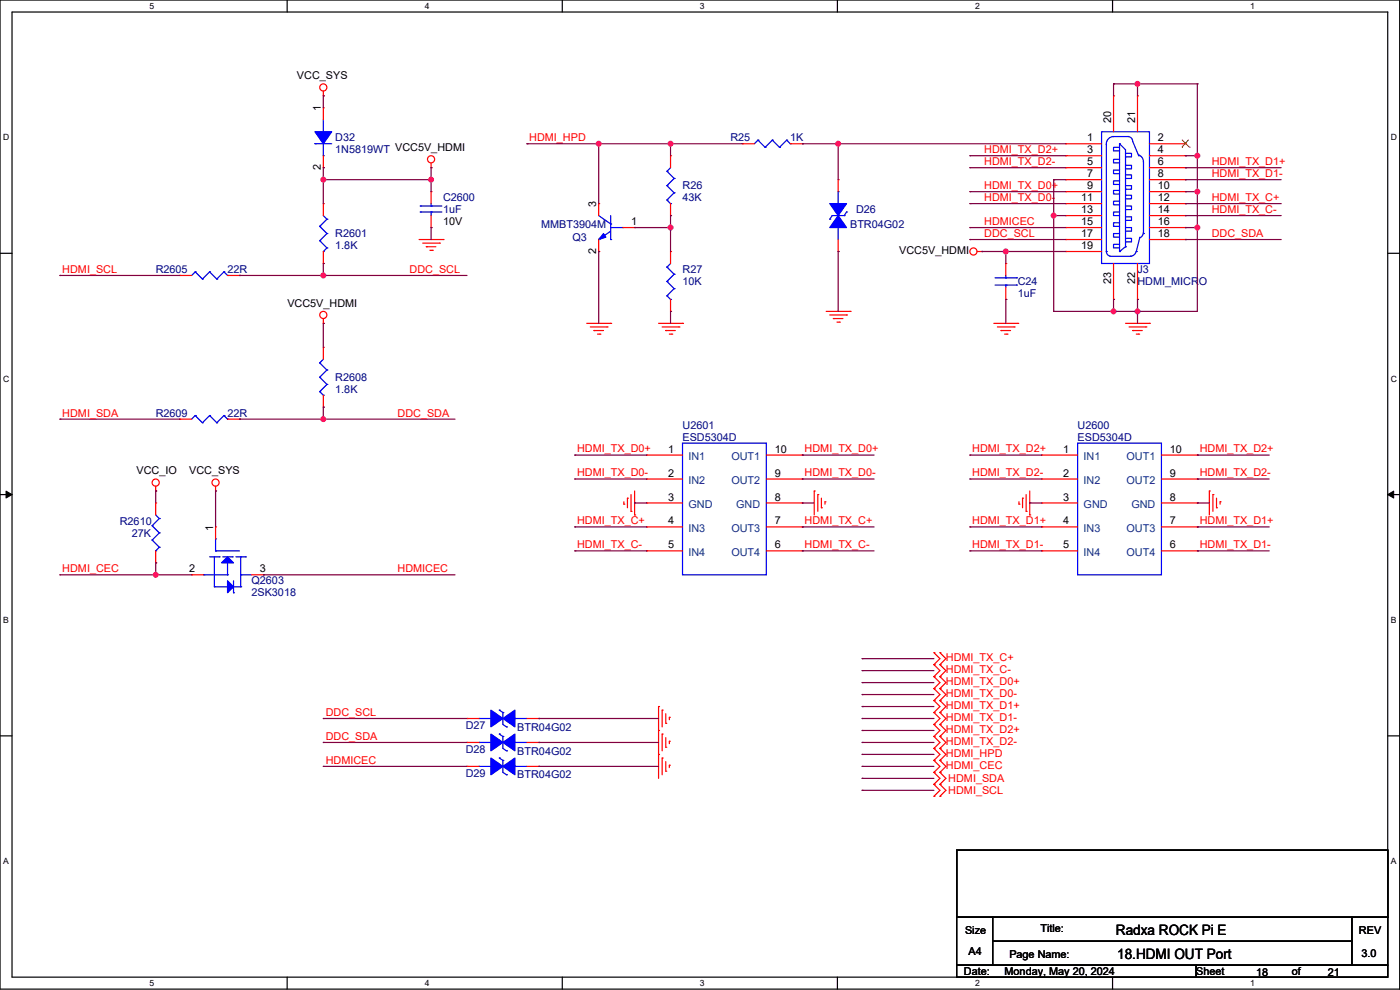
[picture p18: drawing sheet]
<svg xmlns="http://www.w3.org/2000/svg" width="594mm" height="420mm" viewBox="0 0 594 420" stroke-linecap="round" stroke-linejoin="round" font-family="sans-serif">
<defs><g id="words">
<g font-size="6.1">
<text x="473.5" y="396.7">Radxa ROCK Pi E</text>
<text x="474" y="406.9">18.HDMI OUT Port</text>
</g>
<g font-size="4.6">
<text x="126" y="33.6">VCC_SYS</text>
<text x="136.1" y="47.3" transform="rotate(-90 136.1 47.3)">1</text>
<text x="471.4" y="52.3" transform="rotate(-90 471.4 52.3)">20</text>
<text x="481.6" y="52.3" transform="rotate(-90 481.6 52.3)">21</text>
<text x="461.3" y="59.9">1</text>
<text x="491.3" y="59.9">2</text>
<text x="461.3" y="65">3</text>
<text x="491.3" y="65">4</text>
<text x="461.3" y="70.1">5</text>
<text x="491.3" y="70.1">6</text>
<text x="136.1" y="72.2" transform="rotate(-90 136.1 72.2)">2</text>
<text x="461.3" y="75.2">7</text>
<text x="491.3" y="75.2">8</text>
<text x="461.3" y="80.3">9</text>
<text x="491.3" y="80.3">10</text>
<text x="253" y="87.9" transform="rotate(-90 253 87.9)">3</text>
<text x="458.7" y="85.3">11</text>
<text x="491.3" y="85.3">12</text>
<text x="188" y="95.6">10V</text>
<text x="267.7" y="95.5">1</text>
<text x="458.7" y="90.4">13</text>
<text x="458.7" y="95.5">15</text>
<text x="491.3" y="90.4">14</text>
<text x="491.3" y="95.5">16</text>
<text x="458.7" y="100.6">17</text>
<text x="491.3" y="100.6">18</text>
<text x="253" y="107.7" transform="rotate(-90 253 107.7)">2</text>
<text x="381.5" y="107.8">VCC5V_HDMI</text>
<text x="458.7" y="105.7">19</text>
<text x="471.4" y="120.5" transform="rotate(-90 471.4 120.5)">23</text>
<text x="481.6" y="120.5" transform="rotate(-90 481.6 120.5)">22</text>
<text x="121.9" y="130.1">VCC5V_HDMI</text>
<text x="283.5" y="192">1</text>
<text x="328.7" y="192">10</text>
<text x="451.1" y="192">1</text>
<text x="496.3" y="192">10</text>
<text x="57.9" y="201.2">VCC_IO</text>
<text x="80.3" y="201.2">VCC_SYS</text>
<text x="283.5" y="202.2">2</text>
<text x="328.7" y="202.2">9</text>
<text x="451.1" y="202.2">2</text>
<text x="496.3" y="202.2">9</text>
<text x="283.5" y="212.3">3</text>
<text x="328.7" y="212.3">8</text>
<text x="451.1" y="212.3">3</text>
<text x="496.3" y="212.3">8</text>
<text x="90.4" y="225.1" transform="rotate(-90 90.4 225.1)">1</text>
<text x="283.5" y="222.5">4</text>
<text x="328.7" y="222.5">7</text>
<text x="451.1" y="222.5">4</text>
<text x="496.3" y="222.5">7</text>
<text x="283.5" y="232.7">5</text>
<text x="328.7" y="232.7">6</text>
<text x="451.1" y="232.7">5</text>
<text x="496.3" y="232.7">6</text>
<text x="80.3" y="242.8">2</text>
<text x="110.3" y="242.8">3</text>
<text x="441.5" y="395.3">Title:</text>
<text x="409.5" y="396.3">Size</text>
<text x="576.6" y="396.3">REV</text>
<text x="411" y="404.9">A4</text>
<text x="428.3" y="406.5">Page Name:</text>
<text x="577.6" y="406">3.0</text>
<text x="409" y="413.6">Date:</text>
<text x="426.2" y="413.6">Monday, May 20, 2024</text>
<text x="507.5" y="413.6">Sheet</text>
<text x="548.1" y="413.6">of</text>
<text x="532.9" y="414.1">18</text>
<text x="563.4" y="414.1">21</text>
</g>
<g font-size="4.6" fill="#f00">
<text x="224.6" y="59.9">HDMI_HPD</text>
<text x="417.6" y="64.9">HDMI_TX_D2+</text>
<text x="417.6" y="70">HDMI_TX_D2-</text>
<text x="514.1" y="70">HDMI_TX_D1+</text>
<text x="514.1" y="75.1">HDMI_TX_D1-</text>
<text x="417.6" y="80.2">HDMI_TX_D0+</text>
<text x="417.6" y="85.3">HDMI_TX_D0-</text>
<text x="514.1" y="85.3">HDMI_TX_C+</text>
<text x="417.6" y="95.5">HDMICEC</text>
<text x="514.1" y="90.3">HDMI_TX_C-</text>
<text x="417.6" y="100.5">DDC_SCL</text>
<text x="514.1" y="100.5">DDC_SDA</text>
<text x="26.4" y="115.7">HDMI_SCL</text>
<text x="173.8" y="115.7">DDC_SCL</text>
<text x="26.4" y="176.7">HDMI_SDA</text>
<text x="168.7" y="176.7">DDC_SDA</text>
<text x="244.9" y="191.9">HDMI_TX_D0+</text>
<text x="341.4" y="191.9">HDMI_TX_D0+</text>
<text x="412.5" y="191.9">HDMI_TX_D2+</text>
<text x="509" y="191.9">HDMI_TX_D2+</text>
<text x="244.9" y="202.1">HDMI_TX_D0-</text>
<text x="341.4" y="202.1">HDMI_TX_D0-</text>
<text x="412.5" y="202.1">HDMI_TX_D2-</text>
<text x="509" y="202.1">HDMI_TX_D2-</text>
<text x="244.9" y="222.4">HDMI_TX_C+</text>
<text x="341.4" y="222.4">HDMI_TX_C+</text>
<text x="412.5" y="222.4">HDMI_TX_D1+</text>
<text x="509" y="222.4">HDMI_TX_D1+</text>
<text x="244.9" y="232.6">HDMI_TX_C-</text>
<text x="341.4" y="232.6">HDMI_TX_C-</text>
<text x="412.5" y="232.6">HDMI_TX_D1-</text>
<text x="509" y="232.6">HDMI_TX_D1-</text>
<text x="26.4" y="242.7">HDMI_CEC</text>
<text x="168.7" y="242.8">HDMICEC</text>
<text x="401.3" y="280.5">HDMI_TX_C+</text>
<text x="401.3" y="285.6">HDMI_TX_C-</text>
<text x="401.3" y="290.6">HDMI_TX_D0+</text>
<text x="401.3" y="295.7">HDMI_TX_D0-</text>
<text x="138.2" y="303.7">DDC_SCL</text>
<text x="401.3" y="300.8">HDMI_TX_D1+</text>
<text x="401.3" y="305.9">HDMI_TX_D1-</text>
<text x="401.3" y="311">HDMI_TX_D2+</text>
<text x="138.2" y="313.9">DDC_SDA</text>
<text x="401.3" y="316">HDMI_TX_D2-</text>
<text x="401.3" y="321.1">HDMI_HPD</text>
<text x="138.2" y="324.1">HDMICEC</text>
<text x="401.3" y="326.2">HDMI_CEC</text>
<text x="402.4" y="331.8">HDMI_SDA</text>
<text x="402.4" y="336.9">HDMI_SCL</text>
</g>
<g font-size="4.6" fill="#000080">
<text x="142.3" y="60">D32</text>
<text x="142.3" y="65.1">1N5819WT VCC5V_HDMI</text>
<text x="309.9" y="60">R25</text>
<text x="335.3" y="60">1K</text>
<text x="289.6" y="80.3">R26</text>
<text x="188" y="85.4">C2600</text>
<text x="289.6" y="85.4">43K</text>
<text x="188" y="90.5">1uF</text>
<text x="363.2" y="90.5">D26</text>
<text x="142.3" y="100.6">R2601</text>
<text x="229.6" y="96.6">MMBT3904M</text>
<text x="360.7" y="96.6">BTR04G02</text>
<text x="142.3" y="105.7">1.8K</text>
<text x="242.8" y="102.2">Q3</text>
<text x="66.1" y="115.9">R2605</text>
<text x="96.5" y="115.9">22R</text>
<text x="289.6" y="115.9">R27</text>
<text x="482.6" y="115.9">J3</text>
<text x="289.6" y="121">10K</text>
<text x="431.8" y="121">C24</text>
<text x="482.6" y="121">HDMI_MICRO</text>
<text x="431.8" y="126">1uF</text>
<text x="142.3" y="161.6">R2608</text>
<text x="142.3" y="166.7">1.8K</text>
<text x="66.1" y="176.8">R2609</text>
<text x="96.5" y="176.8">22R</text>
<text x="289.6" y="181.9">U2601</text>
<text x="457.2" y="181.9">U2600</text>
<text x="289.6" y="187">ESD5304D</text>
<text x="457.2" y="187">ESD5304D</text>
<text x="50.8" y="222.6">R2610</text>
<text x="55.9" y="227.6">27K</text>
<text x="106.7" y="248">Q2603</text>
<text x="106.7" y="253">2SK3018</text>
<text x="197.6" y="309.4">D27</text>
<text x="219.5" y="309.9">BTR04G02</text>
<text x="197.6" y="319.6">D28</text>
<text x="219.5" y="320.1">BTR04G02</text>
<text x="197.6" y="329.8">D29</text>
<text x="219.5" y="330.3">BTR04G02</text>
</g>
<g font-size="4.6" fill="#004080">
<text x="292.1" y="195.1">IN1</text>
<text x="310.3" y="195.1">OUT1</text>
<text x="459.8" y="195.1">IN1</text>
<text x="478" y="195.1">OUT1</text>
<text x="292.1" y="205.3">IN2</text>
<text x="310.3" y="205.3">OUT2</text>
<text x="459.8" y="205.3">IN2</text>
<text x="478" y="205.3">OUT2</text>
<text x="292.1" y="215.4">GND</text>
<text x="312.4" y="215.4">GND</text>
<text x="459.8" y="215.4">GND</text>
<text x="480" y="215.4">GND</text>
<text x="292.1" y="225.6">IN3</text>
<text x="310.3" y="225.6">OUT3</text>
<text x="459.8" y="225.6">IN3</text>
<text x="478" y="225.6">OUT3</text>
<text x="292.1" y="235.8">IN4</text>
<text x="310.3" y="235.8">OUT4</text>
<text x="459.8" y="235.8">IN4</text>
<text x="478" y="235.8">OUT4</text>
</g>
<g font-size="3.6">
<text x="63.5" y="3.8">5</text>
<text x="180.2" y="3.8">4</text>
<text x="296.9" y="3.8">3</text>
<text x="413.7" y="3.8">2</text>
<text x="530.4" y="3.8">1</text>
<text x="1.3" y="59.5">D</text>
<text x="590.1" y="59.5">D</text>
<text x="1.3" y="161.9">C</text>
<text x="590.1" y="161.9">C</text>
<text x="1.3" y="264.3">B</text>
<text x="590.1" y="264.3">B</text>
<text x="1.3" y="366.6">A</text>
<text x="590.1" y="366.6">A</text>
<text x="63.5" y="418.3">5</text>
<text x="180.2" y="418.3">4</text>
<text x="296.9" y="418.3">3</text>
<text x="413.7" y="418.3">2</text>
<text x="530.4" y="418.3">1</text>
</g>
</g></defs>
<path d="M0 0h593.9v419.6h-593.9zM5.1 5.1h583.7v409.4h-583.7z" fill="none" stroke="#000" stroke-width=".51"/>
<g fill="#fff">
<path d="M63.5 .5h2v4.1h-2z"/>
<path d="M63.5 415.1h2v4h-2z"/>
</g>
<path d="M121.8 0v5.1M121.8 414.5v5.1" fill="none" stroke="#000" stroke-width=".51"/>
<g fill="#fff">
<path d="M180.2 .5h2v4.1h-2z"/>
<path d="M180.2 415.1h2v4h-2z"/>
</g>
<path d="M238.6 0v5.1M238.6 414.5v5.1" fill="none" stroke="#000" stroke-width=".51"/>
<g fill="#fff">
<path d="M296.9 .5h2.1v4.1h-2.1z"/>
<path d="M296.9 415.1h2.1v4h-2.1z"/>
</g>
<path d="M355.3 0v5.1M355.3 414.5v5.1" fill="none" stroke="#000" stroke-width=".51"/>
<g fill="#fff">
<path d="M413.7 .5h2v4.1h-2z"/>
<path d="M413.7 415.1h2v4h-2z"/>
</g>
<path d="M472 0v5.1M472 414.5v5.1" fill="none" stroke="#000" stroke-width=".51"/>
<g fill="#fff">
<path d="M530.4 .5h2v4.1h-2z"/>
<path d="M530.4 415.1h2v4h-2z"/>
<path d="M1.3 56.3h2.6v4h-2.6z"/>
<path d="M590.1 56.3h2.6v4h-2.6z"/>
<path d="M1.3 158.6h2.6v4.1h-2.6z"/>
<path d="M590.1 158.6h2.6v4.1h-2.6z"/>
</g>
<path d="M0 107.5h5.1M588.8 107.5h5.1" fill="none" stroke="#000" stroke-width=".51"/>
<g fill="#fff">
<path d="M1.3 261h2.4v4.1h-2.4z"/>
<path d="M590.1 261h2.4v4.1h-2.4z"/>
</g>
<path d="M0 209.8h5.1M588.8 209.8h5.1" fill="none" stroke="#000" stroke-width=".51"/>
<path d="M2.6 208.3l2.5 1.5-2.5 1.5zM588.8 209.8l2.5-1.5v3z" fill="#000" stroke="#000" stroke-width=".42"/>
<g fill="#fff">
<path d="M1.3 363.4h2.4v4h-2.4z"/>
<path d="M590.1 363.4h2.4v4h-2.4z"/>
</g>
<path d="M0 312.2h5.1M588.8 312.2h5.1" fill="none" stroke="#000" stroke-width=".51"/>
<path d="M279.4 299.7v10.2" fill="none" stroke="#f00" stroke-width=".51"/>
<circle cx="279.4" cy="299.7" r=".25" fill="#f00"/>
<path d="M280.9 301.3v7.1" fill="none" stroke="#f00" stroke-width=".51"/>
<circle cx="280.9" cy="301.3" r=".25" fill="#f00"/>
<path d="M282.5 302.8v4.1" fill="none" stroke="#f00" stroke-width=".51"/>
<circle cx="282.5" cy="306.9" r=".25" fill="#f00"/>
<path d="M284 304.3v1" fill="none" stroke="#f00" stroke-width=".51"/>
<circle cx="284" cy="304.3" r=".25" fill="#f00"/>
<path d="M279.4 309.9v10.2" fill="none" stroke="#f00" stroke-width=".51"/>
<circle cx="279.4" cy="309.9" r=".25" fill="#f00"/>
<path d="M280.9 311.4v7.1" fill="none" stroke="#f00" stroke-width=".51"/>
<circle cx="280.9" cy="311.4" r=".25" fill="#f00"/>
<path d="M282.5 312.9v4.1" fill="none" stroke="#f00" stroke-width=".51"/>
<circle cx="282.5" cy="317" r=".25" fill="#f00"/>
<path d="M284 314.5v1" fill="none" stroke="#f00" stroke-width=".51"/>
<circle cx="284" cy="314.5" r=".25" fill="#f00"/>
<path d="M279.4 320.1v10.1" fill="none" stroke="#f00" stroke-width=".51"/>
<circle cx="279.4" cy="320.1" r=".25" fill="#f00"/>
<path d="M280.9 321.6v7.1" fill="none" stroke="#f00" stroke-width=".51"/>
<circle cx="280.9" cy="321.6" r=".25" fill="#f00"/>
<path d="M282.5 323.1v4.1" fill="none" stroke="#f00" stroke-width=".51"/>
<circle cx="282.5" cy="327.2" r=".25" fill="#f00"/>
<path d="M284 324.6v1" fill="none" stroke="#f00" stroke-width=".51"/>
<circle cx="284" cy="324.6" r=".25" fill="#f00"/>
<path d="M436.9 208.3v10.2" fill="none" stroke="#f00" stroke-width=".51"/>
<circle cx="436.9" cy="218.5" r=".25" fill="#f00"/>
<path d="M435.4 209.8v7.1" fill="none" stroke="#f00" stroke-width=".51"/>
<circle cx="435.4" cy="216.9" r=".25" fill="#f00"/>
<path d="M433.9 211.3v4.1" fill="none" stroke="#f00" stroke-width=".51"/>
<circle cx="433.9" cy="211.3" r=".25" fill="#f00"/>
<path d="M432.3 212.9v1" fill="none" stroke="#f00" stroke-width=".51"/>
<circle cx="432.3" cy="213.9" r=".25" fill="#f00"/>
<path d="M182.9 69.1v2" fill="none" stroke="#f00" stroke-width=".51"/>
<circle cx="182.9" cy="71.1" r=".25" fill="#f00"/>
<g fill="none" stroke="#f00" stroke-width=".51">
<path d="M137.2 135.1v2.1"/>
<circle cx="182.9" cy="67.6" r="1.51"/>
</g>
<circle cx="137.2" cy="137.2" r=".25" fill="#f00"/>
<g fill="none" stroke="#f00" stroke-width=".51">
<path d="M137.2 38.6v2.1"/>
<circle cx="137.2" cy="133.6" r="1.51"/>
</g>
<circle cx="137.2" cy="40.7" r=".25" fill="#f00"/>
<g fill="none" stroke="#f00" stroke-width=".51">
<path d="M66.1 206.3v2"/>
<circle cx="137.2" cy="37.1" r="1.51"/>
</g>
<circle cx="66.1" cy="208.3" r=".25" fill="#f00"/>
<g fill="none" stroke="#f00" stroke-width=".51">
<path d="M177.8 101.6h10.2"/>
<circle cx="66.1" cy="204.7" r="1.51"/>
</g>
<circle cx="188" cy="101.6" r=".25" fill="#f00"/>
<path d="M179.3 103.1h7.2" fill="none" stroke="#f00" stroke-width=".51"/>
<circle cx="186.5" cy="103.1" r=".25" fill="#f00"/>
<path d="M180.9 104.7h4" fill="none" stroke="#f00" stroke-width=".51"/>
<circle cx="180.9" cy="104.7" r=".25" fill="#f00"/>
<path d="M182.4 106.2h1" fill="none" stroke="#f00" stroke-width=".51"/>
<circle cx="183.4" cy="106.2" r=".25" fill="#f00"/>
<path d="M91.5 206.3v2" fill="none" stroke="#f00" stroke-width=".51"/>
<circle cx="91.5" cy="208.3" r=".25" fill="#f00"/>
<g fill="none" stroke="#f00" stroke-width=".51">
<path d="M513.1 208.3v10.2"/>
<circle cx="91.5" cy="204.7" r="1.51"/>
</g>
<circle cx="513.1" cy="208.3" r=".25" fill="#f00"/>
<path d="M514.6 209.8v7.1" fill="none" stroke="#f00" stroke-width=".51"/>
<circle cx="514.6" cy="209.8" r=".25" fill="#f00"/>
<path d="M516.1 211.3v4.1" fill="none" stroke="#f00" stroke-width=".51"/>
<circle cx="516.1" cy="215.4" r=".25" fill="#f00"/>
<path d="M517.7 212.9v1" fill="none" stroke="#f00" stroke-width=".51"/>
<circle cx="517.7" cy="212.9" r=".25" fill="#f00"/>
<path d="M345.5 208.3v10.2" fill="none" stroke="#f00" stroke-width=".51"/>
<circle cx="345.5" cy="208.3" r=".25" fill="#f00"/>
<path d="M347 209.8v7.1" fill="none" stroke="#f00" stroke-width=".51"/>
<circle cx="347" cy="209.8" r=".25" fill="#f00"/>
<path d="M348.5 211.3v4.1" fill="none" stroke="#f00" stroke-width=".51"/>
<circle cx="348.5" cy="215.4" r=".25" fill="#f00"/>
<path d="M350 212.9v1" fill="none" stroke="#f00" stroke-width=".51"/>
<circle cx="350" cy="212.9" r=".25" fill="#f00"/>
<path d="M269.3 208.3v10.2" fill="none" stroke="#f00" stroke-width=".51"/>
<circle cx="269.3" cy="218.5" r=".25" fill="#f00"/>
<path d="M267.7 209.8v7.1" fill="none" stroke="#f00" stroke-width=".51"/>
<circle cx="267.7" cy="216.9" r=".25" fill="#f00"/>
<path d="M266.2 211.3v4.1" fill="none" stroke="#f00" stroke-width=".51"/>
<circle cx="266.2" cy="211.3" r=".25" fill="#f00"/>
<path d="M264.7 212.9v1" fill="none" stroke="#f00" stroke-width=".51"/>
<circle cx="264.7" cy="213.9" r=".25" fill="#f00"/>
<path d="M350.5 132.1h10.2" fill="none" stroke="#f00" stroke-width=".51"/>
<circle cx="360.7" cy="132.1" r=".25" fill="#f00"/>
<path d="M352.1 133.6h7.1" fill="none" stroke="#f00" stroke-width=".51"/>
<circle cx="359.2" cy="133.6" r=".25" fill="#f00"/>
<path d="M353.6 135.1h4.1" fill="none" stroke="#f00" stroke-width=".51"/>
<circle cx="353.6" cy="135.1" r=".25" fill="#f00"/>
<path d="M355.1 136.7h1" fill="none" stroke="#f00" stroke-width=".51"/>
<circle cx="356.1" cy="136.7" r=".25" fill="#f00"/>
<path d="M279.4 137.2h10.2" fill="none" stroke="#f00" stroke-width=".51"/>
<circle cx="289.6" cy="137.2" r=".25" fill="#f00"/>
<path d="M280.9 138.7h7.2" fill="none" stroke="#f00" stroke-width=".51"/>
<circle cx="288.1" cy="138.7" r=".25" fill="#f00"/>
<path d="M282.5 140.2h4" fill="none" stroke="#f00" stroke-width=".51"/>
<circle cx="282.5" cy="140.2" r=".25" fill="#f00"/>
<path d="M284 141.8h1" fill="none" stroke="#f00" stroke-width=".51"/>
<circle cx="285" cy="141.8" r=".25" fill="#f00"/>
<path d="M248.9 137.2h10.2" fill="none" stroke="#f00" stroke-width=".51"/>
<circle cx="259.1" cy="137.2" r=".25" fill="#f00"/>
<path d="M250.5 138.7h7.1" fill="none" stroke="#f00" stroke-width=".51"/>
<circle cx="257.6" cy="138.7" r=".25" fill="#f00"/>
<path d="M252 140.2h4.1" fill="none" stroke="#f00" stroke-width=".51"/>
<circle cx="252" cy="140.2" r=".25" fill="#f00"/>
<path d="M253.5 141.8h1" fill="none" stroke="#f00" stroke-width=".51"/>
<circle cx="254.5" cy="141.8" r=".25" fill="#f00"/>
<path d="M421.7 137.2h10.1" fill="none" stroke="#f00" stroke-width=".51"/>
<circle cx="431.8" cy="137.2" r=".25" fill="#f00"/>
<path d="M423.2 138.7h7.1" fill="none" stroke="#f00" stroke-width=".51"/>
<circle cx="430.3" cy="138.7" r=".25" fill="#f00"/>
<path d="M424.7 140.2h4.1" fill="none" stroke="#f00" stroke-width=".51"/>
<circle cx="424.7" cy="140.2" r=".25" fill="#f00"/>
<path d="M426.2 141.8h1" fill="none" stroke="#f00" stroke-width=".51"/>
<circle cx="427.2" cy="141.8" r=".25" fill="#f00"/>
<path d="M414.5 106.7h2.1" fill="none" stroke="#f00" stroke-width=".51"/>
<circle cx="416.6" cy="106.7" r=".25" fill="#f00"/>
<g fill="none" stroke="#f00" stroke-width=".51">
<path d="M477.5 137.2h10.2"/>
<circle cx="413" cy="106.7" r="1.51"/>
</g>
<circle cx="487.7" cy="137.2" r=".25" fill="#f00"/>
<path d="M479.1 138.7h7.1" fill="none" stroke="#f00" stroke-width=".51"/>
<circle cx="486.2" cy="138.7" r=".25" fill="#f00"/>
<path d="M480.6 140.2h4.1" fill="none" stroke="#f00" stroke-width=".51"/>
<circle cx="480.6" cy="140.2" r=".25" fill="#f00"/>
<path d="M482.1 141.8h1" fill="none" stroke="#f00" stroke-width=".51"/>
<circle cx="483.1" cy="141.8" r=".25" fill="#f00"/>
<path d="M401.3 279.4l-2.5 2.6" fill="none" stroke="#f00" stroke-width=".51"/>
<circle cx="398.8" cy="282" r=".25" fill="#f00"/>
<path d="M398.8 276.9l2.5 2.5" fill="none" stroke="#f00" stroke-width=".51"/>
<circle cx="398.8" cy="276.9" r=".25" fill="#f00"/>
<path d="M398.8 279.4l-2.5 2.6" fill="none" stroke="#f00" stroke-width=".51"/>
<circle cx="396.3" cy="282" r=".25" fill="#f00"/>
<path d="M396.3 276.9l2.5 2.5" fill="none" stroke="#f00" stroke-width=".51"/>
<circle cx="396.3" cy="276.9" r=".25" fill="#f00"/>
<path d="M401.3 284.5l-2.5 2.5" fill="none" stroke="#f00" stroke-width=".51"/>
<circle cx="398.8" cy="287" r=".25" fill="#f00"/>
<path d="M398.8 282l2.5 2.5" fill="none" stroke="#f00" stroke-width=".51"/>
<circle cx="398.8" cy="282" r=".25" fill="#f00"/>
<path d="M398.8 284.5l-2.5 2.5" fill="none" stroke="#f00" stroke-width=".51"/>
<circle cx="396.3" cy="287" r=".25" fill="#f00"/>
<path d="M396.3 282l2.5 2.5" fill="none" stroke="#f00" stroke-width=".51"/>
<circle cx="396.3" cy="282" r=".25" fill="#f00"/>
<path d="M401.3 289.6l-2.5 2.5" fill="none" stroke="#f00" stroke-width=".51"/>
<circle cx="398.8" cy="292.1" r=".25" fill="#f00"/>
<path d="M398.8 287l2.5 2.6" fill="none" stroke="#f00" stroke-width=".51"/>
<circle cx="398.8" cy="287" r=".25" fill="#f00"/>
<path d="M398.8 289.6l-2.5 2.5" fill="none" stroke="#f00" stroke-width=".51"/>
<circle cx="396.3" cy="292.1" r=".25" fill="#f00"/>
<path d="M396.3 287l2.5 2.6" fill="none" stroke="#f00" stroke-width=".51"/>
<circle cx="396.3" cy="287" r=".25" fill="#f00"/>
<path d="M401.3 294.7l-2.5 2.5" fill="none" stroke="#f00" stroke-width=".51"/>
<circle cx="398.8" cy="297.2" r=".25" fill="#f00"/>
<path d="M398.8 292.1l2.5 2.6" fill="none" stroke="#f00" stroke-width=".51"/>
<circle cx="398.8" cy="292.1" r=".25" fill="#f00"/>
<path d="M398.8 294.7l-2.5 2.5" fill="none" stroke="#f00" stroke-width=".51"/>
<circle cx="396.3" cy="297.2" r=".25" fill="#f00"/>
<path d="M396.3 292.1l2.5 2.6" fill="none" stroke="#f00" stroke-width=".51"/>
<circle cx="396.3" cy="292.1" r=".25" fill="#f00"/>
<path d="M401.3 299.7l-2.5 2.6" fill="none" stroke="#f00" stroke-width=".51"/>
<circle cx="398.8" cy="302.3" r=".25" fill="#f00"/>
<path d="M398.8 297.2l2.5 2.5" fill="none" stroke="#f00" stroke-width=".51"/>
<circle cx="398.8" cy="297.2" r=".25" fill="#f00"/>
<path d="M398.8 299.7l-2.5 2.6" fill="none" stroke="#f00" stroke-width=".51"/>
<circle cx="396.3" cy="302.3" r=".25" fill="#f00"/>
<path d="M396.3 297.2l2.5 2.5" fill="none" stroke="#f00" stroke-width=".51"/>
<circle cx="396.3" cy="297.2" r=".25" fill="#f00"/>
<path d="M401.3 304.8l-2.5 2.6" fill="none" stroke="#f00" stroke-width=".51"/>
<circle cx="398.8" cy="307.4" r=".25" fill="#f00"/>
<path d="M398.8 302.3l2.5 2.5" fill="none" stroke="#f00" stroke-width=".51"/>
<circle cx="398.8" cy="302.3" r=".25" fill="#f00"/>
<path d="M398.8 304.8l-2.5 2.6" fill="none" stroke="#f00" stroke-width=".51"/>
<circle cx="396.3" cy="307.4" r=".25" fill="#f00"/>
<path d="M396.3 302.3l2.5 2.5" fill="none" stroke="#f00" stroke-width=".51"/>
<circle cx="396.3" cy="302.3" r=".25" fill="#f00"/>
<path d="M401.3 309.9l-2.5 2.5" fill="none" stroke="#f00" stroke-width=".51"/>
<circle cx="398.8" cy="312.4" r=".25" fill="#f00"/>
<path d="M398.8 307.4l2.5 2.5" fill="none" stroke="#f00" stroke-width=".51"/>
<circle cx="398.8" cy="307.4" r=".25" fill="#f00"/>
<path d="M398.8 309.9l-2.5 2.5" fill="none" stroke="#f00" stroke-width=".51"/>
<circle cx="396.3" cy="312.4" r=".25" fill="#f00"/>
<path d="M396.3 307.4l2.5 2.5" fill="none" stroke="#f00" stroke-width=".51"/>
<circle cx="396.3" cy="307.4" r=".25" fill="#f00"/>
<path d="M401.3 315l-2.5 2.5" fill="none" stroke="#f00" stroke-width=".51"/>
<circle cx="398.8" cy="317.5" r=".25" fill="#f00"/>
<path d="M398.8 312.4l2.5 2.6" fill="none" stroke="#f00" stroke-width=".51"/>
<circle cx="398.8" cy="312.4" r=".25" fill="#f00"/>
<path d="M398.8 315l-2.5 2.5" fill="none" stroke="#f00" stroke-width=".51"/>
<circle cx="396.3" cy="317.5" r=".25" fill="#f00"/>
<path d="M396.3 312.4l2.5 2.6" fill="none" stroke="#f00" stroke-width=".51"/>
<circle cx="396.3" cy="312.4" r=".25" fill="#f00"/>
<path d="M401.3 320.1l-2.5 2.5" fill="none" stroke="#f00" stroke-width=".51"/>
<circle cx="398.8" cy="322.6" r=".25" fill="#f00"/>
<path d="M398.8 317.5l2.5 2.6" fill="none" stroke="#f00" stroke-width=".51"/>
<circle cx="398.8" cy="317.5" r=".25" fill="#f00"/>
<path d="M398.8 320.1l-2.5 2.5" fill="none" stroke="#f00" stroke-width=".51"/>
<circle cx="396.3" cy="322.6" r=".25" fill="#f00"/>
<path d="M396.3 317.5l2.5 2.6" fill="none" stroke="#f00" stroke-width=".51"/>
<circle cx="396.3" cy="317.5" r=".25" fill="#f00"/>
<path d="M401.3 325.1l-2.5 2.6" fill="none" stroke="#f00" stroke-width=".51"/>
<circle cx="398.8" cy="327.7" r=".25" fill="#f00"/>
<path d="M398.8 322.6l2.5 2.5" fill="none" stroke="#f00" stroke-width=".51"/>
<circle cx="398.8" cy="322.6" r=".25" fill="#f00"/>
<path d="M398.8 325.1l-2.5 2.6" fill="none" stroke="#f00" stroke-width=".51"/>
<circle cx="396.3" cy="327.7" r=".25" fill="#f00"/>
<path d="M396.3 322.6l2.5 2.5" fill="none" stroke="#f00" stroke-width=".51"/>
<circle cx="396.3" cy="322.6" r=".25" fill="#f00"/>
<path d="M401.3 330.2l-2.5 2.6" fill="none" stroke="#f00" stroke-width=".51"/>
<circle cx="398.8" cy="332.8" r=".25" fill="#f00"/>
<path d="M398.8 327.7l2.5 2.5" fill="none" stroke="#f00" stroke-width=".51"/>
<circle cx="398.8" cy="327.7" r=".25" fill="#f00"/>
<path d="M398.8 330.2l-2.5 2.6" fill="none" stroke="#f00" stroke-width=".51"/>
<circle cx="396.3" cy="332.8" r=".25" fill="#f00"/>
<path d="M396.3 327.7l2.5 2.5" fill="none" stroke="#f00" stroke-width=".51"/>
<circle cx="396.3" cy="327.7" r=".25" fill="#f00"/>
<path d="M401.3 335.3l-2.5 2.5" fill="none" stroke="#f00" stroke-width=".51"/>
<circle cx="398.8" cy="337.8" r=".25" fill="#f00"/>
<path d="M398.8 332.8l2.5 2.5" fill="none" stroke="#f00" stroke-width=".51"/>
<circle cx="398.8" cy="332.8" r=".25" fill="#f00"/>
<path d="M398.8 335.3l-2.5 2.5" fill="none" stroke="#f00" stroke-width=".51"/>
<circle cx="396.3" cy="337.8" r=".25" fill="#f00"/>
<path d="M396.3 332.8l2.5 2.5" fill="none" stroke="#f00" stroke-width=".51"/>
<circle cx="396.3" cy="332.8" r=".25" fill="#f00"/>
<path d="M405.9 360.7h182.9v28.4h-182.9zM405.9 389.1h15.3v20.4h-15.3zM421.2 389.1h152.4v10.2h-152.4zM421.2 399.3h152.4v10.2h-152.4zM573.6 389.1h15.2v20.4h-15.2zM405.9 409.5h101.6v5h-101.6zM507.5 409.5h81.3v5h-81.3z" fill="none" stroke="#000" stroke-width=".51"/>
<path d="M426.7 116.9v1" fill="none" stroke="#00f" stroke-width=".51"/>
<circle cx="426.7" cy="117.9" r=".25" fill="#00f"/>
<path d="M422.2 120.9h9.1" fill="none" stroke="#00f" stroke-width=".51"/>
<circle cx="431.3" cy="120.9" r=".25" fill="#00f"/>
<path d="M422.2 117.9h9.1" fill="none" stroke="#00f" stroke-width=".51"/>
<circle cx="431.3" cy="117.9" r=".25" fill="#00f"/>
<path d="M426.7 120.9v1" fill="none" stroke="#00f" stroke-width=".51"/>
<circle cx="426.7" cy="120.9" r=".25" fill="#00f"/>
<path d="M426.7 111.8v5.1" fill="none" stroke="#f00" stroke-width=".51"/>
<circle cx="426.7" cy="111.8" r=".25" fill="#f00"/>
<path d="M426.7 121.9v5.1" fill="none" stroke="#f00" stroke-width=".51"/>
<circle cx="426.7" cy="127" r=".25" fill="#f00"/>
<path d="M321.6 59.5l-1.5 1.5" fill="none" stroke="#00f" stroke-width=".51"/>
<circle cx="321.6" cy="59.5" r=".25" fill="#00f"/>
<path d="M321.6 59.5l3 3" fill="none" stroke="#00f" stroke-width=".51"/>
<circle cx="324.6" cy="62.5" r=".25" fill="#00f"/>
<path d="M327.7 59.5l-3.1 3" fill="none" stroke="#00f" stroke-width=".51"/>
<circle cx="327.7" cy="59.5" r=".25" fill="#00f"/>
<path d="M327.7 59.5l3 3" fill="none" stroke="#00f" stroke-width=".51"/>
<circle cx="330.7" cy="62.5" r=".25" fill="#00f"/>
<path d="M333.8 59.5l-3.1 3" fill="none" stroke="#00f" stroke-width=".51"/>
<circle cx="333.8" cy="59.5" r=".25" fill="#00f"/>
<path d="M333.8 59.5l1.5 1.5" fill="none" stroke="#00f" stroke-width=".51"/>
<circle cx="335.3" cy="61" r=".25" fill="#00f"/>
<path d="M315 61h5.1" fill="none" stroke="#f00" stroke-width=".51"/>
<circle cx="315" cy="61" r=".25" fill="#f00"/>
<path d="M335.3 61h5.1" fill="none" stroke="#f00" stroke-width=".51"/>
<circle cx="340.4" cy="61" r=".25" fill="#f00"/>
<path d="M254 91.5l5.1 3.5" fill="none" stroke="#00f" stroke-width=".51"/>
<circle cx="259.1" cy="95" r=".25" fill="#00f"/>
<path d="M259.1 98.1l-5.1 3.5" fill="none" stroke="#00f" stroke-width=".51"/>
<circle cx="254" cy="101.6" r=".25" fill="#00f"/>
<path d="M259.1 91.5v10.1" fill="none" stroke="#00f" stroke-width=".51"/>
<circle cx="259.1" cy="101.6" r=".25" fill="#00f"/>
<path d="M259.1 96.5h5.1" fill="none" stroke="#00f" stroke-width=".51"/>
<circle cx="264.2" cy="96.5" r=".25" fill="#00f"/>
<path d="M256.1 99.1l1 1.5-3.1 1z" fill="#00f" stroke="#00f" stroke-width=".51"/>
<path d="M264.2 96.5h5.1" fill="none" stroke="#f00" stroke-width=".51"/>
<circle cx="269.3" cy="96.5" r=".25" fill="#f00"/>
<path d="M254 101.6v5.1" fill="none" stroke="#f00" stroke-width=".51"/>
<circle cx="254" cy="106.7" r=".25" fill="#f00"/>
<path d="M254 86.4v5.1" fill="none" stroke="#f00" stroke-width=".51"/>
<circle cx="254" cy="86.4" r=".25" fill="#f00"/>
<g fill="#00f" stroke="#00f" stroke-width=".51">
<path d="M96.5 236.2l2.6 2.6h-5.1z"/>
<path d="M96.5 246.4l2.6 2.5-2.6 2.6z"/>
</g>
<path d="M99.1 246.4v5.1" fill="none" stroke="#00f" stroke-width=".51"/>
<circle cx="99.1" cy="251.5" r=".25" fill="#00f"/>
<path d="M91.5 233.7h10.1" fill="none" stroke="#00f" stroke-width=".51"/>
<circle cx="91.5" cy="233.7" r=".25" fill="#00f"/>
<path d="M91.5 228.6v5.1" fill="none" stroke="#00f" stroke-width=".51"/>
<circle cx="91.5" cy="228.6" r=".25" fill="#00f"/>
<path d="M88.9 236.2h4.1" fill="none" stroke="#00f" stroke-width=".51"/>
<circle cx="93" cy="236.2" r=".25" fill="#00f"/>
<path d="M94.5 236.2h4.1" fill="none" stroke="#00f" stroke-width=".51"/>
<circle cx="98.6" cy="236.2" r=".25" fill="#00f"/>
<path d="M100.1 236.2h4.1" fill="none" stroke="#00f" stroke-width=".51"/>
<circle cx="104.2" cy="236.2" r=".25" fill="#00f"/>
<path d="M91 236.2v12.7" fill="none" stroke="#00f" stroke-width=".51"/>
<circle cx="91" cy="248.9" r=".25" fill="#00f"/>
<path d="M91 248.9h5.5" fill="none" stroke="#00f" stroke-width=".51"/>
<circle cx="96.5" cy="248.9" r=".25" fill="#00f"/>
<path d="M99.1 248.9h3" fill="none" stroke="#00f" stroke-width=".51"/>
<circle cx="102.1" cy="248.9" r=".25" fill="#00f"/>
<path d="M102.1 236.2v12.7" fill="none" stroke="#00f" stroke-width=".51"/>
<circle cx="102.1" cy="236.2" r=".25" fill="#00f"/>
<path d="M102.1 243.9h4.6" fill="none" stroke="#00f" stroke-width=".51"/>
<circle cx="102.1" cy="243.9" r=".25" fill="#00f"/>
<path d="M96.5 238.8v5.1" fill="none" stroke="#00f" stroke-width=".51"/>
<circle cx="96.5" cy="243.9" r=".25" fill="#00f"/>
<path d="M86.4 243.9h10.1" fill="none" stroke="#00f" stroke-width=".51"/>
<circle cx="86.4" cy="243.9" r=".25" fill="#00f"/>
<path d="M106.7 243.9h5.1" fill="none" stroke="#f00" stroke-width=".51"/>
<circle cx="111.8" cy="243.9" r=".25" fill="#f00"/>
<path d="M91.5 223.5v5.1" fill="none" stroke="#f00" stroke-width=".51"/>
<circle cx="91.5" cy="223.5" r=".25" fill="#f00"/>
<path d="M81.3 243.9h5.1" fill="none" stroke="#f00" stroke-width=".51"/>
<circle cx="81.3" cy="243.9" r=".25" fill="#f00"/>
<path d="M353.1 91.5h5.1" fill="none" stroke="#00f" stroke-width=".51"/>
<circle cx="358.2" cy="91.5" r=".25" fill="#00f"/>
<path d="M355.6 96.5v5.1" fill="none" stroke="#00f" stroke-width=".51"/>
<circle cx="355.6" cy="96.5" r=".25" fill="#00f"/>
<path d="M355.6 81.3v5.1" fill="none" stroke="#00f" stroke-width=".51"/>
<circle cx="355.6" cy="81.3" r=".25" fill="#00f"/>
<path d="M355.6 91.5l3.6 5h-7.1z" fill-rule="evenodd" fill="#00f" stroke="#00f" stroke-width=".51"/>
<path d="M353.1 91.5l-1 1.5" fill="none" stroke="#00f" stroke-width=".51"/>
<circle cx="352.1" cy="93" r=".25" fill="#00f"/>
<path d="M359.2 89.9l-1 1.6" fill="none" stroke="#00f" stroke-width=".51"/>
<circle cx="359.2" cy="89.9" r=".25" fill="#00f"/>
<path d="M352.1 86.4h7.1l-3.6 5.1z" fill-rule="evenodd" fill="#00f" stroke="#00f" stroke-width=".51"/>
<path d="M355.6 101.6v5.1" fill="none" stroke="#f00" stroke-width=".51"/>
<circle cx="355.6" cy="106.7" r=".25" fill="#f00"/>
<path d="M355.6 76.2v5.1" fill="none" stroke="#f00" stroke-width=".51"/>
<circle cx="355.6" cy="76.2" r=".25" fill="#f00"/>
<path d="M213.4 302.3v5.1" fill="none" stroke="#00f" stroke-width=".51"/>
<circle cx="213.4" cy="302.3" r=".25" fill="#00f"/>
<path d="M218.5 304.8h5" fill="none" stroke="#00f" stroke-width=".51"/>
<circle cx="218.5" cy="304.8" r=".25" fill="#00f"/>
<path d="M203.2 304.8h5.1" fill="none" stroke="#00f" stroke-width=".51"/>
<circle cx="203.2" cy="304.8" r=".25" fill="#00f"/>
<path d="M213.4 304.8l5.1-3.5v7.1z" fill-rule="evenodd" fill="#00f" stroke="#00f" stroke-width=".51"/>
<path d="M213.4 307.4l1.5 1" fill="none" stroke="#00f" stroke-width=".51"/>
<circle cx="214.9" cy="308.4" r=".25" fill="#00f"/>
<path d="M211.9 301.3l1.5 1" fill="none" stroke="#00f" stroke-width=".51"/>
<circle cx="211.9" cy="301.3" r=".25" fill="#00f"/>
<path d="M208.3 301.3l5.1 3.5-5.1 3.6z" fill-rule="evenodd" fill="#00f" stroke="#00f" stroke-width=".51"/>
<path d="M223.5 304.8h5.1" fill="none" stroke="#f00" stroke-width=".51"/>
<circle cx="228.6" cy="304.8" r=".25" fill="#f00"/>
<path d="M198.1 304.8h5.1" fill="none" stroke="#f00" stroke-width=".51"/>
<circle cx="198.1" cy="304.8" r=".25" fill="#f00"/>
<path d="M472.5 57.9a3 3 0 0 0-3 3.6M478.6 57.9l1.4 .6 .6 1.5M483.1 65.7a3 3 0 0 1 2 2.9l.1 30.5M485.1 98.6l-.4 1.4-1.1 .9M469.4 106.7l.4 1.2 1.2 .8M482 106.7l-.8 1.4-1.6 .6" fill="none" stroke="#00f" stroke-width=".51"/>
<circle cx="485.2" cy="99.1" r=".25" fill="#00f"/>
<path d="M469.4 61v45.7" fill="none" stroke="#00f" stroke-width=".51"/>
<circle cx="469.4" cy="106.7" r=".25" fill="#00f"/>
<path d="M475 61v45.7" fill="none" stroke="#00f" stroke-width=".51"/>
<circle cx="475" cy="106.7" r=".25" fill="#00f"/>
<path d="M477.5 63.5v41.2" fill="none" stroke="#00f" stroke-width=".51"/>
<circle cx="477.5" cy="104.7" r=".25" fill="#00f"/>
<path d="M475 61l2.5 2.5" fill="none" stroke="#00f" stroke-width=".51"/>
<circle cx="475" cy="61" r=".25" fill="#00f"/>
<path d="M477.5 104.7l-2.5 2" fill="none" stroke="#00f" stroke-width=".51"/>
<circle cx="475" cy="106.7" r=".25" fill="#00f"/>
<g fill="none" stroke="#00f" stroke-width=".51">
<path d="M472 57.9h6.6M475 62.5h-2.5v1.5h2.5M475 67.6h-2.5v1.5h2.5M475 72.2h-2.5v1.5h2.5M475 76.7h-2.5v1.6h2.5M477.5 65h2.6v1.6h-2.6M477.5 70.1h2.6v1.5h-2.6M477.5 74.2h2.6v1.5h-2.6M477.5 78.8h2.6v1.5h-2.6M475 80.8h-2.5v1.5h2.5M475 85.4h-2.5v1.5h2.5M475 89.9h-2.5v1.6h2.5"/>
<path d="M475 94.5h-2.5v1.5h2.5M475 99.1h-2.5v1.5h2.5M477.5 82.8h2.6v1.5h-2.6M477.5 87.4h2.6v1.5h-2.6M477.5 92h2.6v1.5h-2.6M477.5 96.5h2.6v1.6h-2.6M475 103.7h-2.5v1.5h2.5M477.5 101.1h2.6v1.5h-2.6"/>
</g>
<circle cx="478.6" cy="57.9" r=".25" fill="#00f"/>
<path d="M480.6 60l2.5 6.1" fill="none" stroke="#00f" stroke-width=".51"/>
<circle cx="483.1" cy="66.1" r=".25" fill="#00f"/>
<path d="M470.9 108.7h8.7" fill="none" stroke="#00f" stroke-width=".51"/>
<circle cx="479.6" cy="108.7" r=".25" fill="#00f"/>
<path d="M483.6 100.6l-1.5 6.1" fill="none" stroke="#00f" stroke-width=".51"/>
<circle cx="482.1" cy="106.7" r=".25" fill="#00f"/>
<path d="M467.4 55.9h20.3v55.9h-20.3z" fill="none" stroke="#00f" stroke-width=".51"/>
<path d="M452.1 61h15.3" fill="none" stroke="#f00" stroke-width=".51"/>
<circle cx="452.1" cy="61" r=".25" fill="#f00"/>
<path d="M487.7 61h15.2" fill="none" stroke="#f00" stroke-width=".51"/>
<circle cx="502.9" cy="61" r=".25" fill="#f00"/>
<path d="M501.5 59.3l3.1 3.2M504.3 59.3l-2.8 3.2M501.5 62.5h.1M504.6 62.5h.1" fill="none" stroke="#804000" stroke-width=".42"/>
<path d="M452.1 66.1h15.3" fill="none" stroke="#f00" stroke-width=".51"/>
<circle cx="452.1" cy="66.1" r=".25" fill="#f00"/>
<path d="M487.7 66.1h15.2" fill="none" stroke="#f00" stroke-width=".51"/>
<circle cx="502.9" cy="66.1" r=".25" fill="#f00"/>
<path d="M452.1 71.1h15.3" fill="none" stroke="#f00" stroke-width=".51"/>
<circle cx="452.1" cy="71.1" r=".25" fill="#f00"/>
<path d="M487.7 71.1h15.2" fill="none" stroke="#f00" stroke-width=".51"/>
<circle cx="502.9" cy="71.1" r=".25" fill="#f00"/>
<path d="M452.1 76.2h15.3" fill="none" stroke="#f00" stroke-width=".51"/>
<circle cx="452.1" cy="76.2" r=".25" fill="#f00"/>
<path d="M487.7 76.2h15.2" fill="none" stroke="#f00" stroke-width=".51"/>
<circle cx="502.9" cy="76.2" r=".25" fill="#f00"/>
<path d="M452.1 81.3h15.3" fill="none" stroke="#f00" stroke-width=".51"/>
<circle cx="452.1" cy="81.3" r=".25" fill="#f00"/>
<path d="M487.7 81.3h15.2" fill="none" stroke="#f00" stroke-width=".51"/>
<circle cx="502.9" cy="81.3" r=".25" fill="#f00"/>
<path d="M452.1 86.4h15.3" fill="none" stroke="#f00" stroke-width=".51"/>
<circle cx="452.1" cy="86.4" r=".25" fill="#f00"/>
<path d="M487.7 86.4h15.2" fill="none" stroke="#f00" stroke-width=".51"/>
<circle cx="502.9" cy="86.4" r=".25" fill="#f00"/>
<path d="M452.1 91.5h15.3" fill="none" stroke="#f00" stroke-width=".51"/>
<circle cx="452.1" cy="91.5" r=".25" fill="#f00"/>
<path d="M487.7 91.5h15.2" fill="none" stroke="#f00" stroke-width=".51"/>
<circle cx="502.9" cy="91.5" r=".25" fill="#f00"/>
<path d="M452.1 96.5h15.3" fill="none" stroke="#f00" stroke-width=".51"/>
<circle cx="452.1" cy="96.5" r=".25" fill="#f00"/>
<path d="M487.7 96.5h15.2" fill="none" stroke="#f00" stroke-width=".51"/>
<circle cx="502.9" cy="96.5" r=".25" fill="#f00"/>
<path d="M452.1 101.6h15.3" fill="none" stroke="#f00" stroke-width=".51"/>
<circle cx="452.1" cy="101.6" r=".25" fill="#f00"/>
<path d="M487.7 101.6h15.2" fill="none" stroke="#f00" stroke-width=".51"/>
<circle cx="502.9" cy="101.6" r=".25" fill="#f00"/>
<path d="M452.1 106.7h15.3" fill="none" stroke="#f00" stroke-width=".51"/>
<circle cx="452.1" cy="106.7" r=".25" fill="#f00"/>
<path d="M472.5 40.7v15.2" fill="none" stroke="#f00" stroke-width=".51"/>
<circle cx="472.5" cy="40.7" r=".25" fill="#f00"/>
<path d="M482.6 40.7v15.2" fill="none" stroke="#f00" stroke-width=".51"/>
<circle cx="482.6" cy="40.7" r=".25" fill="#f00"/>
<path d="M482.6 111.8v15.2" fill="none" stroke="#f00" stroke-width=".51"/>
<circle cx="482.6" cy="127" r=".25" fill="#f00"/>
<path d="M472.5 111.8v15.2" fill="none" stroke="#f00" stroke-width=".51"/>
<circle cx="472.5" cy="127" r=".25" fill="#f00"/>
<path d="M213.4 322.6v5.1" fill="none" stroke="#00f" stroke-width=".51"/>
<circle cx="213.4" cy="322.6" r=".25" fill="#00f"/>
<path d="M218.5 325.1h5" fill="none" stroke="#00f" stroke-width=".51"/>
<circle cx="218.5" cy="325.1" r=".25" fill="#00f"/>
<path d="M203.2 325.1h5.1" fill="none" stroke="#00f" stroke-width=".51"/>
<circle cx="203.2" cy="325.1" r=".25" fill="#00f"/>
<path d="M213.4 325.1l5.1-3.5v7.1z" fill-rule="evenodd" fill="#00f" stroke="#00f" stroke-width=".51"/>
<path d="M213.4 327.7l1.5 1" fill="none" stroke="#00f" stroke-width=".51"/>
<circle cx="214.9" cy="328.7" r=".25" fill="#00f"/>
<path d="M211.9 321.6l1.5 1" fill="none" stroke="#00f" stroke-width=".51"/>
<circle cx="211.9" cy="321.6" r=".25" fill="#00f"/>
<path d="M208.3 321.6l5.1 3.5-5.1 3.6z" fill-rule="evenodd" fill="#00f" stroke="#00f" stroke-width=".51"/>
<path d="M223.5 325.1h5.1" fill="none" stroke="#f00" stroke-width=".51"/>
<circle cx="228.6" cy="325.1" r=".25" fill="#f00"/>
<path d="M198.1 325.1h5.1" fill="none" stroke="#f00" stroke-width=".51"/>
<circle cx="198.1" cy="325.1" r=".25" fill="#f00"/>
<path d="M133.6 61h7.1" fill="none" stroke="#00f" stroke-width=".51"/>
<circle cx="133.6" cy="61" r=".25" fill="#00f"/>
<path d="M137.2 50.8v5.1" fill="none" stroke="#00f" stroke-width=".51"/>
<circle cx="137.2" cy="55.9" r=".25" fill="#00f"/>
<path d="M137.2 61v5.1" fill="none" stroke="#00f" stroke-width=".51"/>
<circle cx="137.2" cy="66.1" r=".25" fill="#00f"/>
<path d="M133.6 55.9h7.1l-3.5 5.1z" fill-rule="evenodd" fill="#00f" stroke="#00f" stroke-width=".51"/>
<path d="M137.2 45.7v5.1" fill="none" stroke="#f00" stroke-width=".51"/>
<circle cx="137.2" cy="45.7" r=".25" fill="#f00"/>
<path d="M137.2 66.1v5" fill="none" stroke="#f00" stroke-width=".51"/>
<circle cx="137.2" cy="71.1" r=".25" fill="#f00"/>
<path d="M82.8 176.3l-1.5 1.5" fill="none" stroke="#00f" stroke-width=".51"/>
<circle cx="82.8" cy="176.3" r=".25" fill="#00f"/>
<path d="M82.8 176.3l3.1 3" fill="none" stroke="#00f" stroke-width=".51"/>
<circle cx="85.9" cy="179.3" r=".25" fill="#00f"/>
<path d="M88.9 176.3l-3 3" fill="none" stroke="#00f" stroke-width=".51"/>
<circle cx="88.9" cy="176.3" r=".25" fill="#00f"/>
<path d="M88.9 176.3l3.1 3" fill="none" stroke="#00f" stroke-width=".51"/>
<circle cx="92" cy="179.3" r=".25" fill="#00f"/>
<path d="M95 176.3l-3 3" fill="none" stroke="#00f" stroke-width=".51"/>
<circle cx="95" cy="176.3" r=".25" fill="#00f"/>
<path d="M95 176.3l1.5 1.5" fill="none" stroke="#00f" stroke-width=".51"/>
<circle cx="96.5" cy="177.8" r=".25" fill="#00f"/>
<path d="M76.2 177.8h5.1" fill="none" stroke="#f00" stroke-width=".51"/>
<circle cx="76.2" cy="177.8" r=".25" fill="#f00"/>
<path d="M96.5 177.8h5.1" fill="none" stroke="#f00" stroke-width=".51"/>
<circle cx="101.6" cy="177.8" r=".25" fill="#f00"/>
<path d="M284.5 71.1l-1.5 1.6" fill="none" stroke="#00f" stroke-width=".51"/>
<circle cx="283" cy="72.7" r=".25" fill="#00f"/>
<path d="M283 72.7l3 3" fill="none" stroke="#00f" stroke-width=".51"/>
<circle cx="286" cy="75.7" r=".25" fill="#00f"/>
<path d="M286 75.7l-3 3.1" fill="none" stroke="#00f" stroke-width=".51"/>
<circle cx="283" cy="78.8" r=".25" fill="#00f"/>
<path d="M283 78.8l3 3" fill="none" stroke="#00f" stroke-width=".51"/>
<circle cx="286" cy="81.8" r=".25" fill="#00f"/>
<path d="M286 81.8l-3 3.1" fill="none" stroke="#00f" stroke-width=".51"/>
<circle cx="283" cy="84.9" r=".25" fill="#00f"/>
<path d="M283 84.9l1.5 1.5" fill="none" stroke="#00f" stroke-width=".51"/>
<circle cx="284.5" cy="86.4" r=".25" fill="#00f"/>
<path d="M284.5 66.1v5" fill="none" stroke="#f00" stroke-width=".51"/>
<circle cx="284.5" cy="66.1" r=".25" fill="#f00"/>
<path d="M284.5 86.4v5.1" fill="none" stroke="#f00" stroke-width=".51"/>
<circle cx="284.5" cy="91.5" r=".25" fill="#f00"/>
<path d="M66.1 218.5l1.5 1.5" fill="none" stroke="#00f" stroke-width=".51"/>
<circle cx="67.6" cy="220" r=".25" fill="#00f"/>
<path d="M67.6 220l-3.1 3" fill="none" stroke="#00f" stroke-width=".51"/>
<circle cx="64.5" cy="223" r=".25" fill="#00f"/>
<path d="M64.5 223l3.1 3.1" fill="none" stroke="#00f" stroke-width=".51"/>
<circle cx="67.6" cy="226.1" r=".25" fill="#00f"/>
<path d="M67.6 226.1l-3.1 3" fill="none" stroke="#00f" stroke-width=".51"/>
<circle cx="64.5" cy="229.1" r=".25" fill="#00f"/>
<path d="M64.5 229.1l3.1 3.1" fill="none" stroke="#00f" stroke-width=".51"/>
<circle cx="67.6" cy="232.2" r=".25" fill="#00f"/>
<path d="M67.6 232.2l-1.5 1.5" fill="none" stroke="#00f" stroke-width=".51"/>
<circle cx="66.1" cy="233.7" r=".25" fill="#00f"/>
<path d="M66.1 213.4v5.1" fill="none" stroke="#f00" stroke-width=".51"/>
<circle cx="66.1" cy="213.4" r=".25" fill="#f00"/>
<path d="M66.1 233.7v5.1" fill="none" stroke="#f00" stroke-width=".51"/>
<circle cx="66.1" cy="238.8" r=".25" fill="#f00"/>
<path d="M82.8 115.3l-1.5 1.6" fill="none" stroke="#00f" stroke-width=".51"/>
<circle cx="82.8" cy="115.3" r=".25" fill="#00f"/>
<path d="M82.8 115.3l3.1 3.1" fill="none" stroke="#00f" stroke-width=".51"/>
<circle cx="85.9" cy="118.4" r=".25" fill="#00f"/>
<path d="M88.9 115.3l-3 3.1" fill="none" stroke="#00f" stroke-width=".51"/>
<circle cx="88.9" cy="115.3" r=".25" fill="#00f"/>
<path d="M88.9 115.3l3.1 3.1" fill="none" stroke="#00f" stroke-width=".51"/>
<circle cx="92" cy="118.4" r=".25" fill="#00f"/>
<path d="M95 115.3l-3 3.1" fill="none" stroke="#00f" stroke-width=".51"/>
<circle cx="95" cy="115.3" r=".25" fill="#00f"/>
<path d="M95 115.3l1.5 1.6" fill="none" stroke="#00f" stroke-width=".51"/>
<circle cx="96.5" cy="116.9" r=".25" fill="#00f"/>
<path d="M76.2 116.9h5.1" fill="none" stroke="#f00" stroke-width=".51"/>
<circle cx="76.2" cy="116.9" r=".25" fill="#f00"/>
<path d="M96.5 116.9h5.1" fill="none" stroke="#f00" stroke-width=".51"/>
<circle cx="101.6" cy="116.9" r=".25" fill="#f00"/>
<path d="M284.5 111.8l-1.5 1.5" fill="none" stroke="#00f" stroke-width=".51"/>
<circle cx="283" cy="113.3" r=".25" fill="#00f"/>
<path d="M283 113.3l3 3.1" fill="none" stroke="#00f" stroke-width=".51"/>
<circle cx="286" cy="116.4" r=".25" fill="#00f"/>
<path d="M286 116.4l-3 3" fill="none" stroke="#00f" stroke-width=".51"/>
<circle cx="283" cy="119.4" r=".25" fill="#00f"/>
<path d="M283 119.4l3 3" fill="none" stroke="#00f" stroke-width=".51"/>
<circle cx="286" cy="122.4" r=".25" fill="#00f"/>
<path d="M286 122.4l-3 3.1" fill="none" stroke="#00f" stroke-width=".51"/>
<circle cx="283" cy="125.5" r=".25" fill="#00f"/>
<path d="M283 125.5l1.5 1.5" fill="none" stroke="#00f" stroke-width=".51"/>
<circle cx="284.5" cy="127" r=".25" fill="#00f"/>
<path d="M284.5 106.7v5.1" fill="none" stroke="#f00" stroke-width=".51"/>
<circle cx="284.5" cy="106.7" r=".25" fill="#f00"/>
<path d="M284.5 127v5.1" fill="none" stroke="#f00" stroke-width=".51"/>
<circle cx="284.5" cy="132.1" r=".25" fill="#f00"/>
<path d="M213.4 312.4v5.1" fill="none" stroke="#00f" stroke-width=".51"/>
<circle cx="213.4" cy="312.4" r=".25" fill="#00f"/>
<path d="M218.5 315h5" fill="none" stroke="#00f" stroke-width=".51"/>
<circle cx="218.5" cy="315" r=".25" fill="#00f"/>
<path d="M203.2 315h5.1" fill="none" stroke="#00f" stroke-width=".51"/>
<circle cx="203.2" cy="315" r=".25" fill="#00f"/>
<path d="M213.4 315l5.1-3.6v7.1z" fill-rule="evenodd" fill="#00f" stroke="#00f" stroke-width=".51"/>
<path d="M213.4 317.5l1.5 1" fill="none" stroke="#00f" stroke-width=".51"/>
<circle cx="214.9" cy="318.5" r=".25" fill="#00f"/>
<path d="M211.9 311.4l1.5 1" fill="none" stroke="#00f" stroke-width=".51"/>
<circle cx="211.9" cy="311.4" r=".25" fill="#00f"/>
<path d="M208.3 311.4l5.1 3.6-5.1 3.5z" fill-rule="evenodd" fill="#00f" stroke="#00f" stroke-width=".51"/>
<path d="M223.5 315h5.1" fill="none" stroke="#f00" stroke-width=".51"/>
<circle cx="228.6" cy="315" r=".25" fill="#f00"/>
<path d="M198.1 315h5.1" fill="none" stroke="#f00" stroke-width=".51"/>
<circle cx="198.1" cy="315" r=".25" fill="#f00"/>
<path d="M137.2 91.5l1.5 1.5" fill="none" stroke="#00f" stroke-width=".51"/>
<circle cx="138.7" cy="93" r=".25" fill="#00f"/>
<path d="M138.7 93l-3 3" fill="none" stroke="#00f" stroke-width=".51"/>
<circle cx="135.7" cy="96" r=".25" fill="#00f"/>
<path d="M135.7 96l3 3.1" fill="none" stroke="#00f" stroke-width=".51"/>
<circle cx="138.7" cy="99.1" r=".25" fill="#00f"/>
<path d="M138.7 99.1l-3 3" fill="none" stroke="#00f" stroke-width=".51"/>
<circle cx="135.7" cy="102.1" r=".25" fill="#00f"/>
<path d="M135.7 102.1l3 3.1" fill="none" stroke="#00f" stroke-width=".51"/>
<circle cx="138.7" cy="105.2" r=".25" fill="#00f"/>
<path d="M138.7 105.2l-1.5 1.5" fill="none" stroke="#00f" stroke-width=".51"/>
<circle cx="137.2" cy="106.7" r=".25" fill="#00f"/>
<path d="M137.2 86.4v5.1" fill="none" stroke="#f00" stroke-width=".51"/>
<circle cx="137.2" cy="86.4" r=".25" fill="#f00"/>
<path d="M137.2 106.7v5.1" fill="none" stroke="#f00" stroke-width=".51"/>
<circle cx="137.2" cy="111.8" r=".25" fill="#f00"/>
<path d="M457.2 188h35.6v55.9h-35.6z" fill="none" stroke="#00f" stroke-width=".51"/>
<path d="M442 193.1h15.2" fill="none" stroke="#f00" stroke-width=".51"/>
<circle cx="442" cy="193.1" r=".25" fill="#f00"/>
<path d="M442 203.2h15.2" fill="none" stroke="#f00" stroke-width=".51"/>
<circle cx="442" cy="203.2" r=".25" fill="#f00"/>
<path d="M442 223.5h15.2" fill="none" stroke="#f00" stroke-width=".51"/>
<circle cx="442" cy="223.5" r=".25" fill="#f00"/>
<path d="M442 233.7h15.2" fill="none" stroke="#f00" stroke-width=".51"/>
<circle cx="442" cy="233.7" r=".25" fill="#f00"/>
<path d="M492.8 193.1h15.2" fill="none" stroke="#f00" stroke-width=".51"/>
<circle cx="508" cy="193.1" r=".25" fill="#f00"/>
<path d="M492.8 203.2h15.2" fill="none" stroke="#f00" stroke-width=".51"/>
<circle cx="508" cy="203.2" r=".25" fill="#f00"/>
<path d="M492.8 223.5h15.2" fill="none" stroke="#f00" stroke-width=".51"/>
<circle cx="508" cy="223.5" r=".25" fill="#f00"/>
<path d="M492.8 233.7h15.2" fill="none" stroke="#f00" stroke-width=".51"/>
<circle cx="508" cy="233.7" r=".25" fill="#f00"/>
<path d="M442 213.4h15.2" fill="none" stroke="#f00" stroke-width=".51"/>
<circle cx="442" cy="213.4" r=".25" fill="#f00"/>
<path d="M492.8 213.4h15.2" fill="none" stroke="#f00" stroke-width=".51"/>
<circle cx="508" cy="213.4" r=".25" fill="#f00"/>
<path d="M182.9 86.4v1" fill="none" stroke="#00f" stroke-width=".51"/>
<circle cx="182.9" cy="87.4" r=".25" fill="#00f"/>
<path d="M178.3 89.9h9.2" fill="none" stroke="#00f" stroke-width=".51"/>
<circle cx="178.3" cy="89.9" r=".25" fill="#00f"/>
<path d="M178.3 87.4h9.2" fill="none" stroke="#00f" stroke-width=".51"/>
<circle cx="178.3" cy="87.4" r=".25" fill="#00f"/>
<path d="M182.9 89.9v1.6" fill="none" stroke="#00f" stroke-width=".51"/>
<circle cx="182.9" cy="89.9" r=".25" fill="#00f"/>
<path d="M182.9 81.3v5.1" fill="none" stroke="#f00" stroke-width=".51"/>
<circle cx="182.9" cy="81.3" r=".25" fill="#f00"/>
<path d="M182.9 91.5v5" fill="none" stroke="#f00" stroke-width=".51"/>
<circle cx="182.9" cy="96.5" r=".25" fill="#f00"/>
<path d="M289.6 188h35.5v55.9h-35.5z" fill="none" stroke="#00f" stroke-width=".51"/>
<path d="M274.3 193.1h15.3" fill="none" stroke="#f00" stroke-width=".51"/>
<circle cx="274.3" cy="193.1" r=".25" fill="#f00"/>
<path d="M274.3 203.2h15.3" fill="none" stroke="#f00" stroke-width=".51"/>
<circle cx="274.3" cy="203.2" r=".25" fill="#f00"/>
<path d="M274.3 223.5h15.3" fill="none" stroke="#f00" stroke-width=".51"/>
<circle cx="274.3" cy="223.5" r=".25" fill="#f00"/>
<path d="M274.3 233.7h15.3" fill="none" stroke="#f00" stroke-width=".51"/>
<circle cx="274.3" cy="233.7" r=".25" fill="#f00"/>
<path d="M325.1 193.1h15.3" fill="none" stroke="#f00" stroke-width=".51"/>
<circle cx="340.4" cy="193.1" r=".25" fill="#f00"/>
<path d="M325.1 203.2h15.3" fill="none" stroke="#f00" stroke-width=".51"/>
<circle cx="340.4" cy="203.2" r=".25" fill="#f00"/>
<path d="M325.1 223.5h15.3" fill="none" stroke="#f00" stroke-width=".51"/>
<circle cx="340.4" cy="223.5" r=".25" fill="#f00"/>
<path d="M325.1 233.7h15.3" fill="none" stroke="#f00" stroke-width=".51"/>
<circle cx="340.4" cy="233.7" r=".25" fill="#f00"/>
<path d="M274.3 213.4h15.3" fill="none" stroke="#f00" stroke-width=".51"/>
<circle cx="274.3" cy="213.4" r=".25" fill="#f00"/>
<path d="M325.1 213.4h15.3" fill="none" stroke="#f00" stroke-width=".51"/>
<circle cx="340.4" cy="213.4" r=".25" fill="#f00"/>
<path d="M137.2 152.4l-1.5 1.5" fill="none" stroke="#00f" stroke-width=".51"/>
<circle cx="135.7" cy="153.9" r=".25" fill="#00f"/>
<path d="M135.7 153.9l3 3.1" fill="none" stroke="#00f" stroke-width=".51"/>
<circle cx="138.7" cy="157" r=".25" fill="#00f"/>
<path d="M138.7 157l-3 3" fill="none" stroke="#00f" stroke-width=".51"/>
<circle cx="135.7" cy="160" r=".25" fill="#00f"/>
<path d="M135.7 160l3 3.1" fill="none" stroke="#00f" stroke-width=".51"/>
<circle cx="138.7" cy="163.1" r=".25" fill="#00f"/>
<path d="M138.7 163.1l-3 3" fill="none" stroke="#00f" stroke-width=".51"/>
<circle cx="135.7" cy="166.1" r=".25" fill="#00f"/>
<path d="M135.7 166.1l1.5 1.6" fill="none" stroke="#00f" stroke-width=".51"/>
<circle cx="137.2" cy="167.7" r=".25" fill="#00f"/>
<path d="M137.2 147.3v5.1" fill="none" stroke="#f00" stroke-width=".51"/>
<circle cx="137.2" cy="147.3" r=".25" fill="#f00"/>
<path d="M137.2 167.7v5" fill="none" stroke="#f00" stroke-width=".51"/>
<circle cx="137.2" cy="172.7" r=".25" fill="#f00"/>
<path d="M365.8 304.8h30.5" fill="none" stroke="#800040" stroke-width=".51"/>
<circle cx="365.8" cy="304.8" r=".25" fill="#800040"/>
<path d="M365.8 299.7h30.5" fill="none" stroke="#800040" stroke-width=".51"/>
<circle cx="365.8" cy="299.7" r=".25" fill="#800040"/>
<path d="M365.8 284.5h30.5" fill="none" stroke="#800040" stroke-width=".51"/>
<circle cx="365.8" cy="284.5" r=".25" fill="#800040"/>
<path d="M365.8 289.6h30.5" fill="none" stroke="#800040" stroke-width=".51"/>
<circle cx="365.8" cy="289.6" r=".25" fill="#800040"/>
<path d="M365.8 315h30.5" fill="none" stroke="#800040" stroke-width=".51"/>
<circle cx="365.8" cy="315" r=".25" fill="#800040"/>
<path d="M365.8 294.7h30.5" fill="none" stroke="#800040" stroke-width=".51"/>
<circle cx="365.8" cy="294.7" r=".25" fill="#800040"/>
<path d="M365.8 309.9h30.5" fill="none" stroke="#800040" stroke-width=".51"/>
<circle cx="365.8" cy="309.9" r=".25" fill="#800040"/>
<path d="M365.8 279.4h30.5" fill="none" stroke="#800040" stroke-width=".51"/>
<circle cx="365.8" cy="279.4" r=".25" fill="#800040"/>
<path d="M365.8 320.1h30.5" fill="none" stroke="#800040" stroke-width=".51"/>
<circle cx="365.8" cy="320.1" r=".25" fill="#800040"/>
<path d="M365.8 325.1h30.5" fill="none" stroke="#800040" stroke-width=".51"/>
<circle cx="365.8" cy="325.1" r=".25" fill="#800040"/>
<path d="M137.2 304.8h60.9" fill="none" stroke="#800040" stroke-width=".51"/>
<circle cx="137.2" cy="304.8" r=".25" fill="#800040"/>
<path d="M137.2 315h60.9" fill="none" stroke="#800040" stroke-width=".51"/>
<circle cx="137.2" cy="315" r=".25" fill="#800040"/>
<path d="M228.6 315h50.8" fill="none" stroke="#800040" stroke-width=".51"/>
<circle cx="228.6" cy="315" r=".25" fill="#800040"/>
<path d="M137.2 325.1h60.9" fill="none" stroke="#800040" stroke-width=".51"/>
<circle cx="137.2" cy="325.1" r=".25" fill="#800040"/>
<path d="M228.6 325.1h50.8" fill="none" stroke="#800040" stroke-width=".51"/>
<circle cx="228.6" cy="325.1" r=".25" fill="#800040"/>
<path d="M365.8 330.2h30.5" fill="none" stroke="#800040" stroke-width=".51"/>
<circle cx="365.8" cy="330.2" r=".25" fill="#800040"/>
<path d="M365.8 335.3h30.5" fill="none" stroke="#800040" stroke-width=".51"/>
<circle cx="365.8" cy="335.3" r=".25" fill="#800040"/>
<path d="M411.5 193.1h30.5" fill="none" stroke="#800040" stroke-width=".51"/>
<circle cx="411.5" cy="193.1" r=".25" fill="#800040"/>
<path d="M411.5 203.2h30.5" fill="none" stroke="#800040" stroke-width=".51"/>
<circle cx="411.5" cy="203.2" r=".25" fill="#800040"/>
<path d="M243.9 223.5h30.4" fill="none" stroke="#800040" stroke-width=".51"/>
<circle cx="243.9" cy="223.5" r=".25" fill="#800040"/>
<path d="M243.9 233.7h30.4" fill="none" stroke="#800040" stroke-width=".51"/>
<circle cx="243.9" cy="233.7" r=".25" fill="#800040"/>
<path d="M411.5 223.5h30.5" fill="none" stroke="#800040" stroke-width=".51"/>
<circle cx="411.5" cy="223.5" r=".25" fill="#800040"/>
<path d="M411.5 233.7h30.5" fill="none" stroke="#800040" stroke-width=".51"/>
<circle cx="411.5" cy="233.7" r=".25" fill="#800040"/>
<path d="M508 193.1h30.5" fill="none" stroke="#800040" stroke-width=".51"/>
<circle cx="508" cy="193.1" r=".25" fill="#800040"/>
<path d="M508 203.2h30.5" fill="none" stroke="#800040" stroke-width=".51"/>
<circle cx="508" cy="203.2" r=".25" fill="#800040"/>
<path d="M340.4 233.7h30.5" fill="none" stroke="#800040" stroke-width=".51"/>
<circle cx="340.4" cy="233.7" r=".25" fill="#800040"/>
<path d="M340.4 223.5h30.5" fill="none" stroke="#800040" stroke-width=".51"/>
<circle cx="340.4" cy="223.5" r=".25" fill="#800040"/>
<path d="M508 233.7h30.5" fill="none" stroke="#800040" stroke-width=".51"/>
<circle cx="508" cy="233.7" r=".25" fill="#800040"/>
<path d="M508 223.5h30.5" fill="none" stroke="#800040" stroke-width=".51"/>
<circle cx="508" cy="223.5" r=".25" fill="#800040"/>
<path d="M137.2 71.1v5.1" fill="none" stroke="#800040" stroke-width=".51"/>
<circle cx="137.2" cy="71.1" r=".25" fill="#800040"/>
<path d="M137.2 137.2v10.1" fill="none" stroke="#800040" stroke-width=".51"/>
<circle cx="137.2" cy="137.2" r=".25" fill="#800040"/>
<path d="M182.9 71.1v5.1" fill="none" stroke="#800040" stroke-width=".51"/>
<circle cx="182.9" cy="71.1" r=".25" fill="#800040"/>
<path d="M137.2 76.2v10.2" fill="none" stroke="#800040" stroke-width=".51"/>
<circle cx="137.2" cy="76.2" r=".25" fill="#800040"/>
<path d="M137.2 76.2h45.7" fill="none" stroke="#800040" stroke-width=".51"/>
<circle cx="137.2" cy="76.2" r=".25" fill="#800040"/>
<g fill="#f0f" stroke="#f0f" stroke-width=".51">
<circle cx="182.9" cy="76.2" r="1.01"/>
<circle cx="137.2" cy="76.2" r="1.01"/>
</g>
<path d="M101.6 116.9h35.6" fill="none" stroke="#800040" stroke-width=".51"/>
<circle cx="101.6" cy="116.9" r=".25" fill="#800040"/>
<path d="M25.4 116.9h50.8" fill="none" stroke="#800040" stroke-width=".51"/>
<circle cx="25.4" cy="116.9" r=".25" fill="#800040"/>
<path d="M101.6 177.8h35.6" fill="none" stroke="#800040" stroke-width=".51"/>
<circle cx="101.6" cy="177.8" r=".25" fill="#800040"/>
<path d="M137.2 172.7v5.1" fill="none" stroke="#800040" stroke-width=".51"/>
<circle cx="137.2" cy="172.7" r=".25" fill="#800040"/>
<path d="M25.4 177.8h50.8" fill="none" stroke="#800040" stroke-width=".51"/>
<circle cx="25.4" cy="177.8" r=".25" fill="#800040"/>
<path d="M137.2 111.8v5.1" fill="none" stroke="#800040" stroke-width=".51"/>
<circle cx="137.2" cy="111.8" r=".25" fill="#800040"/>
<path d="M137.2 40.7v5" fill="none" stroke="#800040" stroke-width=".51"/>
<circle cx="137.2" cy="40.7" r=".25" fill="#800040"/>
<path d="M137.2 116.9h60.9" fill="none" stroke="#800040" stroke-width=".51"/>
<circle cx="137.2" cy="116.9" r=".25" fill="#800040"/>
<circle cx="137.2" cy="116.9" r="1.01" fill="#f0f" stroke="#f0f" stroke-width=".51"/>
<path d="M137.2 177.8h55.9" fill="none" stroke="#800040" stroke-width=".51"/>
<circle cx="137.2" cy="177.8" r=".25" fill="#800040"/>
<circle cx="137.2" cy="177.8" r="1.01" fill="#f0f" stroke="#f0f" stroke-width=".51"/>
<path d="M66.1 208.3v5.1" fill="none" stroke="#800040" stroke-width=".51"/>
<circle cx="66.1" cy="208.3" r=".25" fill="#800040"/>
<path d="M66.1 238.8v5.1" fill="none" stroke="#800040" stroke-width=".51"/>
<circle cx="66.1" cy="238.8" r=".25" fill="#800040"/>
<path d="M25.4 243.9h40.7" fill="none" stroke="#800040" stroke-width=".51"/>
<circle cx="25.4" cy="243.9" r=".25" fill="#800040"/>
<path d="M91.5 208.3v15.2" fill="none" stroke="#800040" stroke-width=".51"/>
<circle cx="91.5" cy="208.3" r=".25" fill="#800040"/>
<path d="M111.8 243.9h81.3" fill="none" stroke="#800040" stroke-width=".51"/>
<circle cx="111.8" cy="243.9" r=".25" fill="#800040"/>
<path d="M66.1 243.9h15.2" fill="none" stroke="#800040" stroke-width=".51"/>
<circle cx="66.1" cy="243.9" r=".25" fill="#800040"/>
<circle cx="66.1" cy="243.9" r="1.01" fill="#f0f" stroke="#f0f" stroke-width=".51"/>
<path d="M182.9 96.5v5.1" fill="none" stroke="#800040" stroke-width=".51"/>
<circle cx="182.9" cy="96.5" r=".25" fill="#800040"/>
<path d="M182.9 76.2v5.1" fill="none" stroke="#800040" stroke-width=".51"/>
<circle cx="182.9" cy="76.2" r=".25" fill="#800040"/>
<path d="M436.9 213.4h5.1" fill="none" stroke="#800040" stroke-width=".51"/>
<circle cx="436.9" cy="213.4" r=".25" fill="#800040"/>
<path d="M508 213.4h5.1" fill="none" stroke="#800040" stroke-width=".51"/>
<circle cx="508" cy="213.4" r=".25" fill="#800040"/>
<path d="M269.3 213.4h5" fill="none" stroke="#800040" stroke-width=".51"/>
<circle cx="269.3" cy="213.4" r=".25" fill="#800040"/>
<path d="M340.4 213.4h5.1" fill="none" stroke="#800040" stroke-width=".51"/>
<circle cx="340.4" cy="213.4" r=".25" fill="#800040"/>
<path d="M243.9 203.2h30.4" fill="none" stroke="#800040" stroke-width=".51"/>
<circle cx="243.9" cy="203.2" r=".25" fill="#800040"/>
<path d="M243.9 193.1h30.4" fill="none" stroke="#800040" stroke-width=".51"/>
<circle cx="243.9" cy="193.1" r=".25" fill="#800040"/>
<path d="M340.4 193.1h30.5" fill="none" stroke="#800040" stroke-width=".51"/>
<circle cx="340.4" cy="193.1" r=".25" fill="#800040"/>
<path d="M340.4 203.2h30.5" fill="none" stroke="#800040" stroke-width=".51"/>
<circle cx="340.4" cy="203.2" r=".25" fill="#800040"/>
<path d="M355.6 61v15.2" fill="none" stroke="#800040" stroke-width=".51"/>
<circle cx="355.6" cy="61" r=".25" fill="#800040"/>
<path d="M355.6 106.7v25.4" fill="none" stroke="#800040" stroke-width=".51"/>
<circle cx="355.6" cy="106.7" r=".25" fill="#800040"/>
<path d="M340.4 61h15.2" fill="none" stroke="#800040" stroke-width=".51"/>
<circle cx="340.4" cy="61" r=".25" fill="#800040"/>
<path d="M284.5 132.1v5.1" fill="none" stroke="#800040" stroke-width=".51"/>
<circle cx="284.5" cy="132.1" r=".25" fill="#800040"/>
<path d="M284.5 91.5v5" fill="none" stroke="#800040" stroke-width=".51"/>
<circle cx="284.5" cy="91.5" r=".25" fill="#800040"/>
<path d="M269.3 96.5h15.2" fill="none" stroke="#800040" stroke-width=".51"/>
<circle cx="269.3" cy="96.5" r=".25" fill="#800040"/>
<circle cx="284.5" cy="96.5" r="1.01" fill="#f0f" stroke="#f0f" stroke-width=".51"/>
<path d="M284.5 96.5v10.2" fill="none" stroke="#800040" stroke-width=".51"/>
<circle cx="284.5" cy="96.5" r=".25" fill="#800040"/>
<path d="M284.5 61v5.1" fill="none" stroke="#800040" stroke-width=".51"/>
<circle cx="284.5" cy="61" r=".25" fill="#800040"/>
<path d="M284.5 61h30.5" fill="none" stroke="#800040" stroke-width=".51"/>
<circle cx="284.5" cy="61" r=".25" fill="#800040"/>
<circle cx="284.5" cy="61" r="1.01" fill="#f0f" stroke="#f0f" stroke-width=".51"/>
<path d="M254 61v25.4" fill="none" stroke="#800040" stroke-width=".51"/>
<circle cx="254" cy="61" r=".25" fill="#800040"/>
<path d="M254 61h30.5" fill="none" stroke="#800040" stroke-width=".51"/>
<circle cx="254" cy="61" r=".25" fill="#800040"/>
<path d="M223.5 61h30.5" fill="none" stroke="#800040" stroke-width=".51"/>
<circle cx="223.5" cy="61" r=".25" fill="#800040"/>
<circle cx="254" cy="61" r="1.01" fill="#f0f" stroke="#f0f" stroke-width=".51"/>
<path d="M254 106.7v30.5" fill="none" stroke="#800040" stroke-width=".51"/>
<circle cx="254" cy="106.7" r=".25" fill="#800040"/>
<path d="M411.5 96.5h40.6" fill="none" stroke="#800040" stroke-width=".51"/>
<circle cx="411.5" cy="96.5" r=".25" fill="#800040"/>
<path d="M502.9 71.1h40.7" fill="none" stroke="#800040" stroke-width=".51"/>
<circle cx="502.9" cy="71.1" r=".25" fill="#800040"/>
<path d="M411.5 71.1h40.6" fill="none" stroke="#800040" stroke-width=".51"/>
<circle cx="411.5" cy="71.1" r=".25" fill="#800040"/>
<path d="M411.5 101.6h40.6" fill="none" stroke="#800040" stroke-width=".51"/>
<circle cx="411.5" cy="101.6" r=".25" fill="#800040"/>
<path d="M411.5 86.4h40.6" fill="none" stroke="#800040" stroke-width=".51"/>
<circle cx="411.5" cy="86.4" r=".25" fill="#800040"/>
<path d="M502.9 86.4h40.7" fill="none" stroke="#800040" stroke-width=".51"/>
<circle cx="502.9" cy="86.4" r=".25" fill="#800040"/>
<path d="M355.6 61h96.5" fill="none" stroke="#800040" stroke-width=".51"/>
<circle cx="355.6" cy="61" r=".25" fill="#800040"/>
<circle cx="355.6" cy="61" r="1.01" fill="#f0f" stroke="#f0f" stroke-width=".51"/>
<path d="M502.9 76.2h40.7" fill="none" stroke="#800040" stroke-width=".51"/>
<circle cx="502.9" cy="76.2" r=".25" fill="#800040"/>
<path d="M411.5 81.3h40.6" fill="none" stroke="#800040" stroke-width=".51"/>
<circle cx="411.5" cy="81.3" r=".25" fill="#800040"/>
<path d="M502.9 91.5h40.7" fill="none" stroke="#800040" stroke-width=".51"/>
<circle cx="502.9" cy="91.5" r=".25" fill="#800040"/>
<path d="M411.5 66.1h40.6" fill="none" stroke="#800040" stroke-width=".51"/>
<circle cx="411.5" cy="66.1" r=".25" fill="#800040"/>
<path d="M502.9 101.6h40.7" fill="none" stroke="#800040" stroke-width=".51"/>
<circle cx="502.9" cy="101.6" r=".25" fill="#800040"/>
<path d="M416.6 106.7h10.1" fill="none" stroke="#800040" stroke-width=".51"/>
<circle cx="416.6" cy="106.7" r=".25" fill="#800040"/>
<path d="M426.7 106.7v5.1" fill="none" stroke="#800040" stroke-width=".51"/>
<circle cx="426.7" cy="106.7" r=".25" fill="#800040"/>
<circle cx="426.7" cy="106.7" r="1.01" fill="#f0f" stroke="#f0f" stroke-width=".51"/>
<path d="M426.7 106.7h25.4" fill="none" stroke="#800040" stroke-width=".51"/>
<circle cx="426.7" cy="106.7" r=".25" fill="#800040"/>
<path d="M482.6 127v5.1" fill="none" stroke="#800040" stroke-width=".51"/>
<circle cx="482.6" cy="127" r=".25" fill="#800040"/>
<circle cx="482.6" cy="132.1" r="1.01" fill="#f0f" stroke="#f0f" stroke-width=".51"/>
<path d="M508 35.6v30.5" fill="none" stroke="#800040" stroke-width=".51"/>
<circle cx="508" cy="35.6" r=".25" fill="#800040"/>
<circle cx="508" cy="66.1" r="1.01" fill="#f0f" stroke="#f0f" stroke-width=".51"/>
<path d="M502.9 66.1h5.1" fill="none" stroke="#800040" stroke-width=".51"/>
<circle cx="502.9" cy="66.1" r=".25" fill="#800040"/>
<path d="M447.1 76.2h5" fill="none" stroke="#800040" stroke-width=".51"/>
<circle cx="447.1" cy="76.2" r=".25" fill="#800040"/>
<path d="M447.1 76.2v15.3" fill="none" stroke="#800040" stroke-width=".51"/>
<circle cx="447.1" cy="76.2" r=".25" fill="#800040"/>
<path d="M447.1 132.1h25.4" fill="none" stroke="#800040" stroke-width=".51"/>
<circle cx="447.1" cy="132.1" r=".25" fill="#800040"/>
<circle cx="472.5" cy="132.1" r="1.01" fill="#f0f" stroke="#f0f" stroke-width=".51"/>
<path d="M508 66.1v15.2" fill="none" stroke="#800040" stroke-width=".51"/>
<circle cx="508" cy="66.1" r=".25" fill="#800040"/>
<circle cx="508" cy="81.3" r="1.01" fill="#f0f" stroke="#f0f" stroke-width=".51"/>
<path d="M482.6 132.1h25.4" fill="none" stroke="#800040" stroke-width=".51"/>
<circle cx="482.6" cy="132.1" r=".25" fill="#800040"/>
<path d="M447.1 91.5h5" fill="none" stroke="#800040" stroke-width=".51"/>
<circle cx="447.1" cy="91.5" r=".25" fill="#800040"/>
<path d="M447.1 91.5v40.6" fill="none" stroke="#800040" stroke-width=".51"/>
<circle cx="447.1" cy="91.5" r=".25" fill="#800040"/>
<circle cx="447.1" cy="91.5" r="1.01" fill="#f0f" stroke="#f0f" stroke-width=".51"/>
<path d="M502.9 81.3h5.1" fill="none" stroke="#800040" stroke-width=".51"/>
<circle cx="502.9" cy="81.3" r=".25" fill="#800040"/>
<path d="M508 81.3v15.2" fill="none" stroke="#800040" stroke-width=".51"/>
<circle cx="508" cy="81.3" r=".25" fill="#800040"/>
<path d="M502.9 96.5h5.1" fill="none" stroke="#800040" stroke-width=".51"/>
<circle cx="502.9" cy="96.5" r=".25" fill="#800040"/>
<path d="M508 96.5v35.6" fill="none" stroke="#800040" stroke-width=".51"/>
<circle cx="508" cy="96.5" r=".25" fill="#800040"/>
<circle cx="508" cy="96.5" r="1.01" fill="#f0f" stroke="#f0f" stroke-width=".51"/>
<path d="M482.6 35.6h25.4" fill="none" stroke="#800040" stroke-width=".51"/>
<circle cx="482.6" cy="35.6" r=".25" fill="#800040"/>
<circle cx="482.6" cy="35.6" r="1.01" fill="#f0f" stroke="#f0f" stroke-width=".51"/>
<path d="M426.7 127v10.2" fill="none" stroke="#800040" stroke-width=".51"/>
<circle cx="426.7" cy="127" r=".25" fill="#800040"/>
<path d="M472.5 35.6h10.1" fill="none" stroke="#800040" stroke-width=".51"/>
<circle cx="472.5" cy="35.6" r=".25" fill="#800040"/>
<path d="M472.5 132.1h10.1" fill="none" stroke="#800040" stroke-width=".51"/>
<circle cx="472.5" cy="132.1" r=".25" fill="#800040"/>
<path d="M482.6 132.1v5.1" fill="none" stroke="#800040" stroke-width=".51"/>
<circle cx="482.6" cy="132.1" r=".25" fill="#800040"/>
<path d="M472.5 127v5.1" fill="none" stroke="#800040" stroke-width=".51"/>
<circle cx="472.5" cy="127" r=".25" fill="#800040"/>
<path d="M482.6 35.6v5.1" fill="none" stroke="#800040" stroke-width=".51"/>
<circle cx="482.6" cy="35.6" r=".25" fill="#800040"/>
<path d="M472.5 35.6v5.1" fill="none" stroke="#800040" stroke-width=".51"/>
<circle cx="472.5" cy="35.6" r=".25" fill="#800040"/>
<path d="M228.6 304.8h50.8" fill="none" stroke="#800040" stroke-width=".51"/>
<circle cx="228.6" cy="304.8" r=".25" fill="#800040"/>
<g fill="#f0f" stroke="#f0f" stroke-width=".51">
<circle cx="182.9" cy="76.2" r="1.01"/>
<circle cx="137.2" cy="76.2" r="1.01"/>
<circle cx="137.2" cy="116.9" r="1.01"/>
<circle cx="137.2" cy="177.8" r="1.01"/>
<circle cx="66.1" cy="243.9" r="1.01"/>
<circle cx="284.5" cy="96.5" r="1.01"/>
<circle cx="284.5" cy="61" r="1.01"/>
<circle cx="254" cy="61" r="1.01"/>
<circle cx="355.6" cy="61" r="1.01"/>
<circle cx="426.7" cy="106.7" r="1.01"/>
<circle cx="482.6" cy="132.1" r="1.01"/>
<circle cx="508" cy="66.1" r="1.01"/>
<circle cx="472.5" cy="132.1" r="1.01"/>
<circle cx="508" cy="81.3" r="1.01"/>
<circle cx="447.1" cy="91.5" r="1.01"/>
<circle cx="508" cy="96.5" r="1.01"/>
<circle cx="482.6" cy="35.6" r="1.01"/>
</g>
<use href="#words"/>
</svg>
